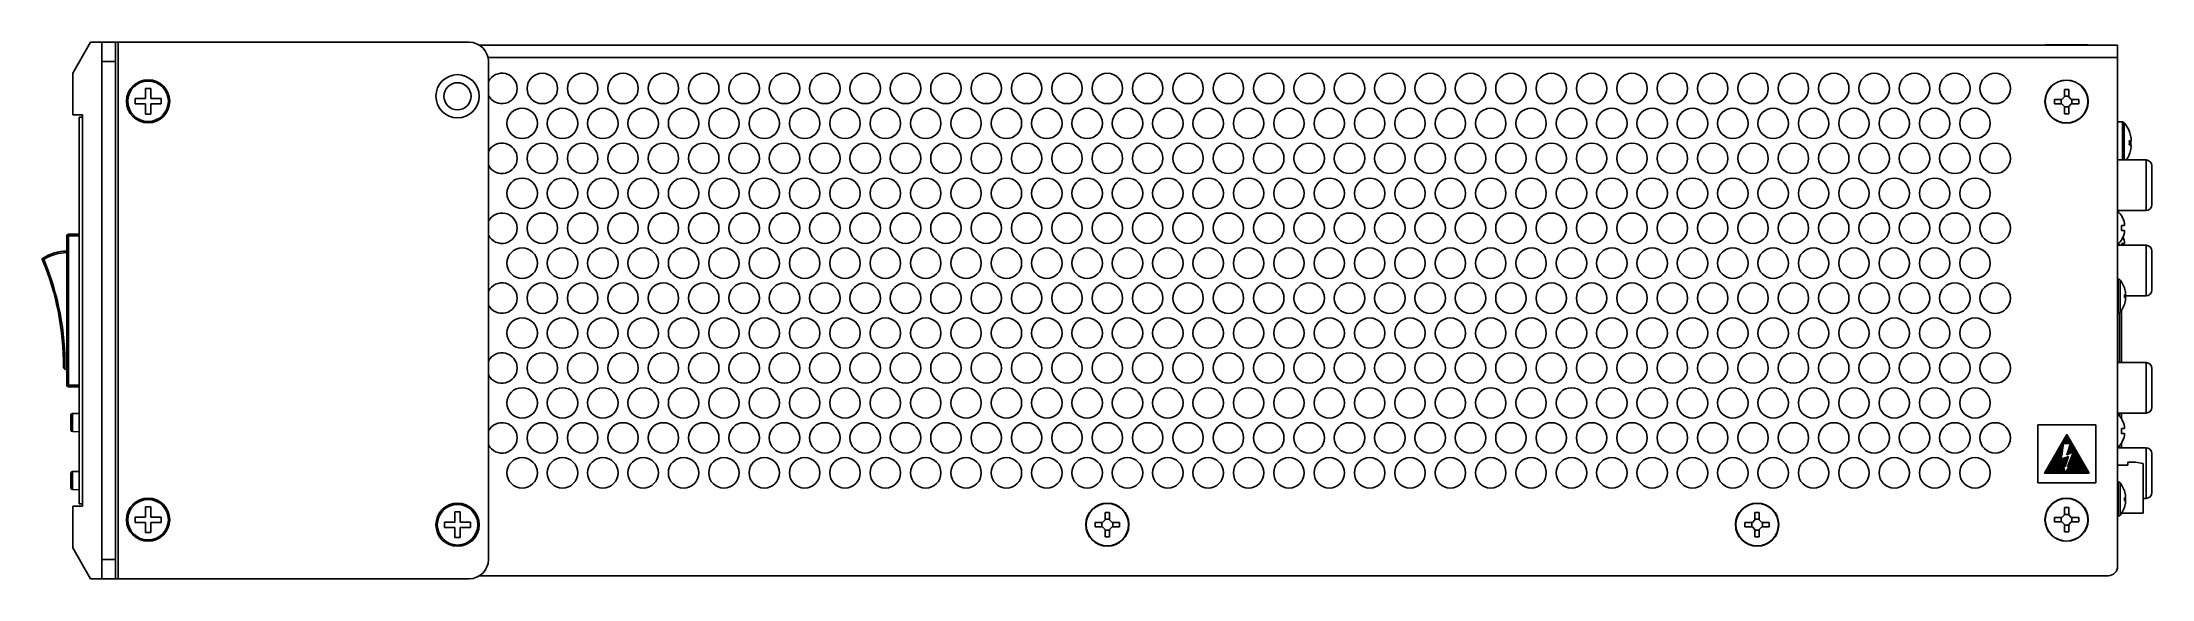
# Model space of a CAD drawing. Header units: inches. Extents: x -3.6 to 47.6, y 1.8 to 32.
# Drawn here: x 34 to 47.63, y 10.96 to 14.43 of the extents above; entities that cross this region are included whole.
import ezdxf

# ---------------------------------------------------------------- set-up
doc = ezdxf.new("R2010")
doc.units = ezdxf.units.IN
doc.header["$LTSCALE"] = 2.42
doc.header["$MEASUREMENT"] = 0
doc.layers.get('0').update_dxf_attribs({"linetype": 'CONTINUOUS'})

msp = doc.modelspace()

# ---------------------------------------------------------------- linework, layer by layer
at = {"color": 7, "linetype": 'Continuous'}
for p, q in [((34.1944, 14.2318), (34.3099, 14.4318)), ((34.3099, 14.4318), (34.3819, 14.4318)), ((34.3819, 10.963), (34.3819, 14.4315)), ((34.3819, 14.4315), (36.7569, 14.4315)), ((34.4716, 14.4315), (34.4716, 10.963)), ((34.4876, 14.4315), (34.4876, 10.963)), ((36.8242, 14.4118), (47.4119, 14.4118)), ((36.8793, 14.3318), (47.4119, 14.3318)), ((47.2195, 14.4148), (46.9443, 14.4148)), ((47.4119, 11.0428), (47.4119, 14.4118)), ((34.1944, 13.9628), (34.1944, 14.2318)), ((34.4716, 14.3065), (34.3819, 14.3065)), ((36.8819, 14.3065), (36.8819, 11.088)), ((34.5984, 14.0668), (34.5984, 14.0328)), ((34.6649, 14.0668), (34.5984, 14.0668)), ((34.6649, 14.1333), (34.6649, 14.0668)), ((34.6989, 14.1333), (34.6649, 14.1333)), ((34.6989, 14.0668), (34.6989, 14.1333)), ((34.7654, 14.0668), (34.6989, 14.0668)), ((34.7654, 14.0328), (34.7654, 14.0668)), ((47.0033, 14.0618), (47.0512, 14.0618)), ((47.0033, 14.0618), (47.0033, 14.0338)), ((47.0471, 14.0618), (47.0471, 14.0338)), ((47.0512, 14.0618), (47.0679, 14.0785)), ((47.0959, 14.1264), (47.0679, 14.1264)), ((47.0679, 14.1264), (47.0679, 14.0785)), ((47.0959, 14.0825), (47.0679, 14.0825)), ((47.0959, 14.1264), (47.0959, 14.0785)), ((47.0959, 14.0785), (47.1127, 14.0618)), ((47.1127, 14.0618), (47.1606, 14.0618)), ((47.1167, 14.0618), (47.1167, 14.0338)), ((47.1606, 14.0618), (47.1606, 14.0338)), ((34.2569, 13.9628), (34.1944, 13.9628)), ((34.2359, 11.4468), (34.2359, 13.9478)), ((34.2359, 13.9478), (34.2569, 13.9478)), ((34.2569, 11.4318), (34.2569, 13.9628)), ((34.5984, 14.0328), (34.6649, 14.0328)), ((34.6649, 14.0328), (34.6649, 13.9663)), ((34.6649, 13.9663), (34.6989, 13.9663)), ((34.6989, 13.9663), (34.6989, 14.0328)), ((34.6989, 14.0328), (34.7654, 14.0328)), ((47.0033, 14.0338), (47.0512, 14.0338)), ((47.0679, 14.017), (47.0512, 14.0338)), ((47.0679, 14.017), (47.0679, 13.9691)), ((47.0959, 14.013), (47.0679, 14.013)), ((47.0959, 13.9691), (47.0679, 13.9691)), ((47.1127, 14.0338), (47.0959, 14.017)), ((47.0959, 14.017), (47.0959, 13.9691)), ((47.1127, 14.0338), (47.1606, 14.0338)), ((47.4425, 13.9163), (47.4119, 13.9163)), ((47.4425, 13.6702), (47.4425, 13.9163)), ((47.4549, 13.6702), (47.4549, 13.9104)), ((47.4873, 13.8534), (47.4877, 13.8535)), ((47.4873, 13.7933), (47.4969, 13.7933)), ((47.4985, 13.8096), (47.4971, 13.8191)), ((47.4979, 13.7939), (47.4979, 13.7666)), ((47.4119, 13.6702), (47.5955, 13.6702)), ((47.4873, 13.7673), (47.4969, 13.7673)), ((47.4877, 13.707), (47.4873, 13.7072)), ((47.5955, 13.6702), (47.5955, 13.3435)), ((47.6329, 13.3809), (47.6329, 13.6328)), ((47.5955, 13.3435), (47.4119, 13.3435)), ((47.4369, 13.2472), (47.4559, 13.2472)), ((47.4388, 13.304), (47.4405, 13.304)), ((34.1569, 12.2148), (34.1569, 13.1798)), ((34.1569, 13.1798), (34.2359, 13.1798)), ((34.1669, 12.2048), (34.1669, 13.1898)), ((34.1669, 13.1898), (34.2359, 13.1898)), ((47.5955, 13.119), (47.4119, 13.119)), ((47.4198, 13.119), (47.4198, 13.132)), ((47.4559, 13.2153), (47.4369, 13.2153)), ((47.4383, 13.1302), (47.4554, 13.1302)), ((47.4405, 13.1585), (47.4388, 13.1585)), ((47.5955, 13.119), (47.5955, 12.7923)), ((33.9991, 13.0229), (33.9979, 13.0258)), ((34.0083, 13.0268), (33.9991, 13.0229)), ((34.0083, 13.0268), (34.0028, 13.0352)), ((47.6329, 12.8297), (47.6329, 13.0816)), ((47.415, 12.6793), (47.415, 12.9003)), ((47.4274, 12.6851), (47.4274, 12.8944)), ((47.4556, 12.843), (47.4558, 12.8431)), ((47.4242, 12.6822), (47.4242, 12.3607)), ((47.436, 12.3607), (47.436, 12.6967)), ((47.4556, 12.7983), (47.4607, 12.7983)), ((47.4556, 12.7813), (47.4607, 12.7813)), ((47.4558, 12.7364), (47.4556, 12.7365)), ((47.4558, 12.7923), (47.5955, 12.7923)), ((47.4619, 12.7991), (47.4619, 12.7805)), ((47.4119, 12.3607), (47.5955, 12.3607)), ((47.5955, 12.3607), (47.5955, 12.034)), ((47.6329, 12.0714), (47.6329, 12.3233)), ((34.1569, 12.2148), (34.2359, 12.2148)), ((34.1669, 12.2048), (34.2359, 12.2048)), ((34.1821, 11.9259), (34.1821, 12.0196)), ((34.1937, 12.0315), (34.2359, 12.0322)), ((34.1937, 11.9141), (34.1937, 12.0315)), ((47.5955, 12.034), (47.4119, 12.034)), ((47.4242, 12.034), (47.4242, 12.0133)), ((47.436, 11.9984), (47.436, 12.034)), ((34.1937, 11.9141), (34.2359, 11.9133)), ((47.2719, 11.9578), (46.8969, 11.9578)), ((46.8969, 11.9578), (46.8969, 11.5828)), ((47.0844, 11.8953), (46.9401, 11.6453)), ((47.103, 11.8631), (47.0659, 11.8631)), ((47.0666, 11.8644), (47.0666, 11.8384)), ((47.1016, 11.8654), (47.0672, 11.8654)), ((47.1003, 11.8678), (47.0686, 11.8678)), ((47.069, 11.8685), (47.069, 11.8384)), ((47.0989, 11.8701), (47.0699, 11.8701)), ((47.0713, 11.8726), (47.0713, 11.8384)), ((47.0976, 11.8725), (47.0713, 11.8725)), ((47.0962, 11.8748), (47.0726, 11.8748)), ((47.0737, 11.8766), (47.0737, 11.8384)), ((47.0949, 11.8772), (47.074, 11.8772)), ((47.0935, 11.8795), (47.0753, 11.8795)), ((47.076, 11.8807), (47.076, 11.8384)), ((47.0922, 11.8818), (47.0767, 11.8818)), ((47.0908, 11.8842), (47.078, 11.8842)), ((47.0784, 11.8847), (47.0783, 11.8384)), ((47.0895, 11.8865), (47.0794, 11.8865)), ((47.0881, 11.8889), (47.0807, 11.8889)), ((47.0807, 11.8888), (47.0807, 11.8384)), ((47.0868, 11.8912), (47.0821, 11.8912)), ((47.083, 11.8929), (47.083, 11.8384)), ((47.0854, 11.8936), (47.0834, 11.8936)), ((47.2288, 11.6453), (47.0844, 11.8953)), ((47.0854, 11.8936), (47.0854, 11.8384)), ((47.0877, 11.8895), (47.0877, 11.8384)), ((47.0901, 11.8855), (47.09, 11.8384)), ((47.0924, 11.8814), (47.0924, 11.8384)), ((47.0947, 11.8774), (47.0947, 11.8384)), ((47.0971, 11.8733), (47.0971, 11.8384)), ((47.0994, 11.8693), (47.0994, 11.8384)), ((47.1018, 11.8652), (47.1018, 11.8384)), ((47.2719, 11.5828), (47.2719, 11.9578)), ((47.4369, 11.9347), (47.4559, 11.9347)), ((47.4559, 11.9028), (47.4369, 11.9028)), ((47.4388, 11.9915), (47.4405, 11.9915)), ((47.0851, 11.7272), (46.9874, 11.7272)), ((47.0859, 11.7296), (46.9888, 11.7296)), ((46.9893, 11.7305), (46.9893, 11.6453)), ((47.0867, 11.7319), (46.9901, 11.7319)), ((47.0875, 11.7343), (46.9915, 11.7343)), ((46.9916, 11.7346), (46.9916, 11.6453)), ((47.0478, 11.7366), (46.9928, 11.7366)), ((46.994, 11.7386), (46.994, 11.6604)), ((47.0482, 11.739), (46.9942, 11.739)), ((47.0485, 11.7413), (46.9955, 11.7413)), ((46.9963, 11.7427), (46.9963, 11.6611)), ((47.0488, 11.7436), (46.9969, 11.7436)), ((47.0492, 11.746), (46.9982, 11.746)), ((46.9987, 11.7467), (46.9986, 11.6618)), ((47.0495, 11.7483), (46.9996, 11.7483)), ((47.0498, 11.7507), (47.0009, 11.7507)), ((47.001, 11.7508), (47.001, 11.6624)), ((47.0502, 11.753), (47.0023, 11.753)), ((47.0034, 11.7548), (47.0033, 11.6631)), ((47.0505, 11.7553), (47.0036, 11.7553)), ((47.0508, 11.7577), (47.005, 11.7577)), ((47.0057, 11.7589), (47.0057, 11.6453)), ((47.0512, 11.76), (47.0064, 11.76)), ((47.0515, 11.7624), (47.0077, 11.7624)), ((47.008, 11.763), (47.008, 11.6453)), ((47.0519, 11.7647), (47.0091, 11.7647)), ((47.0522, 11.7671), (47.0104, 11.7671)), ((47.0104, 11.767), (47.0104, 11.6453)), ((47.0525, 11.7694), (47.0118, 11.7694)), ((47.0127, 11.7711), (47.0127, 11.6657)), ((47.0529, 11.7717), (47.0131, 11.7717)), ((47.0532, 11.7741), (47.0145, 11.7741)), ((47.0151, 11.7751), (47.015, 11.6453)), ((47.0535, 11.7764), (47.0158, 11.7764)), ((47.0539, 11.7788), (47.0172, 11.7788)), ((47.0174, 11.7792), (47.0174, 11.6453)), ((47.0542, 11.7811), (47.0185, 11.7811)), ((47.0198, 11.7833), (47.0197, 11.6677)), ((47.0545, 11.7835), (47.0199, 11.7835)), ((47.0549, 11.7858), (47.0212, 11.7858)), ((47.0221, 11.7873), (47.0221, 11.6684)), ((47.0552, 11.7881), (47.0226, 11.7881)), ((47.0555, 11.7905), (47.0239, 11.7905)), ((47.0244, 11.7914), (47.0244, 11.6453)), ((47.0559, 11.7928), (47.0253, 11.7928)), ((47.0562, 11.7952), (47.0266, 11.7952)), ((47.0268, 11.7954), (47.0268, 11.6697)), ((47.0565, 11.7975), (47.028, 11.7975)), ((47.0291, 11.7995), (47.0291, 11.6453)), ((47.0569, 11.7999), (47.0293, 11.7999)), ((47.0572, 11.8022), (47.0307, 11.8022)), ((47.0315, 11.8036), (47.0314, 11.6453)), ((47.0575, 11.8045), (47.032, 11.8045)), ((47.0579, 11.8069), (47.0334, 11.8069)), ((47.0338, 11.8076), (47.0338, 11.6453)), ((47.0582, 11.8092), (47.0347, 11.8092)), ((47.0362, 11.8117), (47.0361, 11.6453)), ((47.0585, 11.8116), (47.0361, 11.8116)), ((47.0589, 11.8139), (47.0375, 11.8139)), ((47.0385, 11.8157), (47.0385, 11.6453)), ((47.0592, 11.8163), (47.0388, 11.8163)), ((47.0595, 11.8186), (47.0402, 11.8186)), ((47.0409, 11.8198), (47.0408, 11.6453)), ((47.0599, 11.8209), (47.0415, 11.8209)), ((47.0602, 11.8233), (47.0429, 11.8233)), ((47.0432, 11.8239), (47.0432, 11.6743)), ((47.0606, 11.8256), (47.0442, 11.8256)), ((47.0455, 11.8279), (47.0455, 11.675)), ((47.0609, 11.828), (47.0456, 11.828)), ((47.0612, 11.8303), (47.0469, 11.8303)), ((47.0624, 11.8384), (47.0477, 11.7356)), ((47.0477, 11.7356), (47.0939, 11.7532)), ((47.0479, 11.7356), (47.0478, 11.6453)), ((47.0479, 11.832), (47.0479, 11.7368)), ((47.0616, 11.8326), (47.0483, 11.8326)), ((47.0619, 11.835), (47.0496, 11.835)), ((47.0502, 11.836), (47.0502, 11.7532)), ((47.0502, 11.7365), (47.0502, 11.6763)), ((47.0883, 11.7366), (47.0505, 11.7366)), ((47.0622, 11.8373), (47.051, 11.8373)), ((47.1165, 11.8397), (47.0523, 11.8397)), ((47.0525, 11.7374), (47.0525, 11.6769)), ((47.0526, 11.8401), (47.0526, 11.7696)), ((47.1151, 11.842), (47.0537, 11.842)), ((47.0549, 11.8442), (47.0549, 11.7861)), ((47.0549, 11.7383), (47.0549, 11.6776)), ((47.1138, 11.8444), (47.055, 11.8444)), ((47.1124, 11.8467), (47.0564, 11.8467)), ((47.0891, 11.739), (47.0566, 11.739)), ((47.0573, 11.8482), (47.0572, 11.8025)), ((47.0572, 11.7392), (47.0572, 11.6783)), ((47.1111, 11.849), (47.0577, 11.849)), ((47.1097, 11.8514), (47.0591, 11.8514)), ((47.0596, 11.8523), (47.0596, 11.8189)), ((47.0596, 11.7401), (47.0596, 11.6789)), ((47.1084, 11.8537), (47.0604, 11.8537)), ((47.107, 11.8561), (47.0618, 11.8561)), ((47.0619, 11.8563), (47.0619, 11.8353)), ((47.0619, 11.741), (47.0619, 11.701)), ((47.1075, 11.8384), (47.0624, 11.8384)), ((47.0899, 11.7413), (47.0627, 11.7413)), ((47.1057, 11.8584), (47.0631, 11.8584)), ((47.0643, 11.7419), (47.0642, 11.6983)), ((47.0643, 11.8604), (47.0643, 11.8384)), ((47.1043, 11.8608), (47.0645, 11.8608)), ((47.0666, 11.7428), (47.0666, 11.6956)), ((47.0689, 11.7437), (47.0689, 11.6929)), ((47.0907, 11.7436), (47.0689, 11.7436)), ((47.0713, 11.7446), (47.0713, 11.6902)), ((47.0939, 11.7532), (47.0721, 11.6892)), ((47.0736, 11.7454), (47.0736, 11.6936)), ((47.0915, 11.746), (47.075, 11.746)), ((47.076, 11.7463), (47.076, 11.7005)), ((47.0783, 11.7472), (47.0783, 11.7074)), ((47.0807, 11.7481), (47.0806, 11.7142)), ((47.0923, 11.7483), (47.0812, 11.7483)), ((47.0828, 11.7649), (47.1075, 11.8384)), ((47.1264, 11.7828), (47.0828, 11.7649)), ((47.083, 11.7654), (47.083, 11.765)), ((47.083, 11.749), (47.083, 11.7211)), ((47.0881, 11.7671), (47.0836, 11.7671)), ((47.0938, 11.7694), (47.0844, 11.7694)), ((47.0995, 11.7717), (47.0851, 11.7717)), ((47.0853, 11.7724), (47.0853, 11.7659)), ((47.0853, 11.7499), (47.0853, 11.728)), ((47.1052, 11.7741), (47.0859, 11.7741)), ((47.111, 11.7764), (47.0867, 11.7764)), ((47.0931, 11.7507), (47.0873, 11.7507)), ((47.1167, 11.7788), (47.0875, 11.7788)), ((47.0877, 11.7793), (47.0877, 11.7669)), ((47.0877, 11.7508), (47.0877, 11.7348)), ((47.1224, 11.7811), (47.0883, 11.7811)), ((47.0887, 11.6871), (47.1264, 11.7828)), ((47.149, 11.7835), (47.0891, 11.7835)), ((47.1476, 11.7858), (47.0899, 11.7858)), ((47.09, 11.7863), (47.09, 11.7679)), ((47.09, 11.7517), (47.09, 11.7417)), ((47.1463, 11.7881), (47.0906, 11.7881)), ((47.1449, 11.7905), (47.0914, 11.7905)), ((47.1436, 11.7928), (47.0922, 11.7928)), ((47.0924, 11.7933), (47.0924, 11.7688)), ((47.0924, 11.7526), (47.0924, 11.7486)), ((47.1422, 11.7952), (47.093, 11.7952)), ((47.0939, 11.753), (47.0935, 11.753)), ((47.1409, 11.7975), (47.0938, 11.7975)), ((47.1395, 11.7999), (47.0946, 11.7999)), ((47.0947, 11.8003), (47.0947, 11.7698)), ((47.1381, 11.8022), (47.0954, 11.8022)), ((47.1368, 11.8045), (47.0962, 11.8045)), ((47.1354, 11.8069), (47.0969, 11.8069)), ((47.0971, 11.8073), (47.0971, 11.7707)), ((47.1341, 11.8092), (47.0977, 11.8092)), ((47.1327, 11.8116), (47.0985, 11.8116)), ((47.1314, 11.8139), (47.0993, 11.8139)), ((47.0994, 11.8142), (47.0994, 11.7717)), ((47.13, 11.8163), (47.1001, 11.8163)), ((47.1287, 11.8186), (47.1009, 11.8186)), ((47.1018, 11.8212), (47.1017, 11.7727)), ((47.1273, 11.8209), (47.1017, 11.8209)), ((47.126, 11.8233), (47.1025, 11.8233)), ((47.1246, 11.8256), (47.1032, 11.8256)), ((47.1233, 11.828), (47.104, 11.828)), ((47.1041, 11.8611), (47.1041, 11.8384)), ((47.1041, 11.8282), (47.1041, 11.7736)), ((47.1814, 11.7272), (47.1045, 11.7272)), ((47.1219, 11.8303), (47.1048, 11.8303)), ((47.1801, 11.7296), (47.1055, 11.7296)), ((47.1206, 11.8326), (47.1056, 11.8326)), ((47.1065, 11.8571), (47.1064, 11.8384)), ((47.1064, 11.8352), (47.1064, 11.7746)), ((47.1192, 11.835), (47.1064, 11.835)), ((47.1064, 11.732), (47.1064, 11.6453)), ((47.1787, 11.7319), (47.1064, 11.7319)), ((47.1179, 11.8373), (47.1072, 11.8373)), ((47.1774, 11.7343), (47.1073, 11.7343)), ((47.176, 11.7366), (47.1082, 11.7366)), ((47.1088, 11.738), (47.1087, 11.6453)), ((47.1088, 11.853), (47.1088, 11.7755)), ((47.1747, 11.739), (47.1091, 11.739)), ((47.1733, 11.7413), (47.1101, 11.7413)), ((47.172, 11.7436), (47.111, 11.7436)), ((47.1111, 11.849), (47.1111, 11.7765)), ((47.1111, 11.7439), (47.1111, 11.6453)), ((47.1706, 11.746), (47.1119, 11.746)), ((47.1692, 11.7483), (47.1128, 11.7483)), ((47.1134, 11.7499), (47.1134, 11.6453)), ((47.1135, 11.8449), (47.1135, 11.7775)), ((47.1679, 11.7507), (47.1138, 11.7507)), ((47.1665, 11.753), (47.1147, 11.753)), ((47.1652, 11.7553), (47.1156, 11.7553)), ((47.1158, 11.8409), (47.1158, 11.7784)), ((47.1158, 11.7558), (47.1158, 11.6453)), ((47.1638, 11.7577), (47.1165, 11.7577)), ((47.1625, 11.76), (47.1175, 11.76)), ((47.1182, 11.8368), (47.1181, 11.7794)), ((47.1181, 11.7618), (47.1181, 11.6453)), ((47.1611, 11.7624), (47.1184, 11.7624)), ((47.1598, 11.7647), (47.1193, 11.7647)), ((47.1584, 11.7671), (47.1202, 11.7671)), ((47.1205, 11.7677), (47.1204, 11.6453)), ((47.1205, 11.8328), (47.1205, 11.7803)), ((47.1571, 11.7694), (47.1211, 11.7694)), ((47.1557, 11.7717), (47.1221, 11.7717)), ((47.1228, 11.8287), (47.1228, 11.7813)), ((47.1228, 11.7737), (47.1228, 11.6453)), ((47.1544, 11.7741), (47.123, 11.7741)), ((47.153, 11.7764), (47.1239, 11.7764)), ((47.1517, 11.7788), (47.1248, 11.7788)), ((47.1252, 11.7796), (47.1251, 11.6453)), ((47.1252, 11.8246), (47.1252, 11.7822)), ((47.1503, 11.7811), (47.1258, 11.7811)), ((47.1275, 11.8206), (47.1275, 11.6453)), ((47.1299, 11.8165), (47.1298, 11.6453)), ((47.1322, 11.8125), (47.1322, 11.6453)), ((47.1345, 11.8084), (47.1345, 11.6453)), ((47.1369, 11.8044), (47.1368, 11.6453)), ((47.1392, 11.8003), (47.1392, 11.6453)), ((47.1416, 11.7963), (47.1415, 11.6453)), ((47.1439, 11.7922), (47.1439, 11.6453)), ((47.1463, 11.7882), (47.1462, 11.6453)), ((47.1486, 11.7841), (47.1486, 11.6453)), ((47.1509, 11.78), (47.1509, 11.6453)), ((47.1533, 11.776), (47.1532, 11.6453)), ((47.1556, 11.7719), (47.1556, 11.6453)), ((47.158, 11.7679), (47.1579, 11.6453)), ((47.1603, 11.7638), (47.1603, 11.6453)), ((47.1626, 11.7598), (47.1626, 11.6453)), ((47.165, 11.7557), (47.1649, 11.6453)), ((47.1673, 11.7517), (47.1673, 11.6453)), ((47.1697, 11.7476), (47.1696, 11.6453)), ((47.172, 11.7435), (47.172, 11.6453)), ((47.1743, 11.7395), (47.1743, 11.6453)), ((47.1767, 11.7354), (47.1767, 11.6453)), ((47.179, 11.7314), (47.179, 11.6453)), ((47.1814, 11.7273), (47.1813, 11.6453)), ((47.5955, 11.8095), (47.4119, 11.8095)), ((47.4242, 11.8242), (47.4242, 11.8095)), ((47.436, 11.8095), (47.436, 11.8392)), ((47.4405, 11.846), (47.4388, 11.846)), ((47.5955, 11.8095), (47.5955, 11.4828)), ((47.6329, 11.5202), (47.6329, 11.7721)), ((34.1821, 11.5509), (34.1821, 11.6446)), ((34.1937, 11.6565), (34.2359, 11.6572)), ((34.1937, 11.5391), (34.1937, 11.6565)), ((47.2288, 11.6453), (46.9401, 11.6453)), ((47.2274, 11.6476), (46.9414, 11.6476)), ((46.9424, 11.6493), (46.9424, 11.6453)), ((47.226, 11.6499), (46.9428, 11.6499)), ((47.0679, 11.6523), (46.9441, 11.6523)), ((46.9448, 11.6534), (46.9448, 11.6453)), ((47.0676, 11.6546), (46.9455, 11.6546)), ((47.0673, 11.657), (46.9468, 11.657)), ((46.9471, 11.6574), (46.9471, 11.6453)), ((47.067, 11.6593), (46.9482, 11.6593)), ((46.9495, 11.6615), (46.9494, 11.6453)), ((47.0666, 11.6617), (46.9496, 11.6617)), ((47.0663, 11.664), (46.9509, 11.664)), ((46.9518, 11.6655), (46.9518, 11.6453)), ((47.066, 11.6663), (46.9523, 11.6663)), ((47.0657, 11.6687), (46.9536, 11.6687)), ((46.9541, 11.6696), (46.9541, 11.6453)), ((47.0654, 11.671), (46.955, 11.671)), ((47.0651, 11.6734), (46.9563, 11.6734)), ((46.9565, 11.6737), (46.9565, 11.6453)), ((47.0648, 11.6757), (46.9577, 11.6757)), ((46.9588, 11.6777), (46.9588, 11.6453)), ((47.0645, 11.6781), (46.959, 11.6781)), ((47.0642, 11.6804), (46.9604, 11.6804)), ((46.9612, 11.6818), (46.9612, 11.6453)), ((47.0638, 11.6827), (46.9617, 11.6827)), ((47.0635, 11.6851), (46.9631, 11.6851)), ((46.9635, 11.6858), (46.9635, 11.6453)), ((47.0632, 11.6874), (46.9644, 11.6874)), ((46.9659, 11.6899), (46.9658, 11.6453)), ((47.0629, 11.6898), (46.9658, 11.6898)), ((47.0626, 11.6921), (46.9671, 11.6921)), ((46.9682, 11.694), (46.9682, 11.6453)), ((47.0623, 11.6944), (46.9685, 11.6944)), ((47.062, 11.6968), (46.9698, 11.6968)), ((46.9705, 11.698), (46.9705, 11.6453)), ((47.0617, 11.6991), (46.9712, 11.6991)), ((47.0614, 11.7015), (46.9725, 11.7015)), ((46.9729, 11.7021), (46.9729, 11.6453)), ((47.0771, 11.7038), (46.9739, 11.7038)), ((47.0779, 11.7062), (46.9752, 11.7062)), ((46.9752, 11.7061), (46.9752, 11.6453)), ((47.0787, 11.7085), (46.9766, 11.7085)), ((46.9776, 11.7102), (46.9776, 11.6558)), ((46.9776, 11.6558), (46.9776, 11.6453)), ((47.0795, 11.7108), (46.9779, 11.7108)), ((47.0803, 11.7132), (46.9793, 11.7132)), ((46.9799, 11.7143), (46.9799, 11.6565)), ((46.9799, 11.6565), (46.9799, 11.6453)), ((47.0811, 11.7155), (46.9807, 11.7155)), ((47.0819, 11.7179), (46.982, 11.7179)), ((46.9823, 11.7183), (46.9822, 11.6453)), ((47.0827, 11.7202), (46.9834, 11.7202)), ((46.9846, 11.7224), (46.9846, 11.6453)), ((47.0835, 11.7226), (46.9847, 11.7226)), ((47.0843, 11.7249), (46.9861, 11.7249)), ((46.987, 11.7264), (46.9869, 11.6453)), ((46.994, 11.6604), (46.994, 11.6453)), ((46.9963, 11.6611), (46.9963, 11.6453)), ((46.9986, 11.6618), (46.9986, 11.6453)), ((47.001, 11.6624), (47.001, 11.6453)), ((47.0033, 11.6631), (47.0033, 11.6453)), ((47.0127, 11.6657), (47.0127, 11.6453)), ((47.0197, 11.6677), (47.0197, 11.6453)), ((47.0221, 11.6684), (47.0221, 11.6453)), ((47.0268, 11.6697), (47.0267, 11.6453)), ((47.0432, 11.6743), (47.0431, 11.6453)), ((47.0455, 11.675), (47.0455, 11.6453)), ((47.0502, 11.6763), (47.0502, 11.6453)), ((47.0525, 11.6769), (47.0525, 11.6453)), ((47.0549, 11.6776), (47.0549, 11.6453)), ((47.0572, 11.6783), (47.0572, 11.6453)), ((47.0596, 11.6789), (47.0595, 11.6453)), ((47.0721, 11.6892), (47.0613, 11.7017)), ((47.0613, 11.7017), (47.068, 11.6511)), ((47.0763, 11.7015), (47.0615, 11.7015)), ((47.0619, 11.6974), (47.0619, 11.6453)), ((47.0755, 11.6991), (47.0635, 11.6991)), ((47.0642, 11.6798), (47.0642, 11.6453)), ((47.0747, 11.6968), (47.0656, 11.6968)), ((47.0666, 11.6622), (47.0666, 11.6453)), ((47.0739, 11.6944), (47.0676, 11.6944)), ((47.068, 11.6511), (47.1031, 11.6896)), ((47.0689, 11.6521), (47.0689, 11.6453)), ((47.2247, 11.6523), (47.0691, 11.6523)), ((47.0731, 11.6921), (47.0696, 11.6921)), ((47.2233, 11.6546), (47.0712, 11.6546)), ((47.0713, 11.6547), (47.0713, 11.6453)), ((47.0723, 11.6898), (47.0716, 11.6898)), ((47.222, 11.657), (47.0734, 11.657)), ((47.0736, 11.6572), (47.0736, 11.6453)), ((47.2206, 11.6593), (47.0755, 11.6593)), ((47.0759, 11.6598), (47.0759, 11.6453)), ((47.2193, 11.6617), (47.0776, 11.6617)), ((47.0783, 11.6624), (47.0783, 11.6453)), ((47.2179, 11.664), (47.0798, 11.664)), ((47.0806, 11.6649), (47.0806, 11.6453)), ((47.2166, 11.6663), (47.0819, 11.6663)), ((47.083, 11.6675), (47.083, 11.6453)), ((47.2152, 11.6687), (47.084, 11.6687)), ((47.0853, 11.6701), (47.0853, 11.6453)), ((47.2139, 11.671), (47.0862, 11.671)), ((47.0877, 11.6727), (47.0877, 11.6453)), ((47.2125, 11.6734), (47.0883, 11.6734)), ((47.1031, 11.6896), (47.0887, 11.6871)), ((47.0903, 11.6874), (47.0888, 11.6874)), ((47.2031, 11.6898), (47.0898, 11.6898)), ((47.09, 11.6904), (47.09, 11.6874)), ((47.09, 11.6752), (47.09, 11.6453)), ((47.2112, 11.6757), (47.0904, 11.6757)), ((47.2017, 11.6921), (47.0907, 11.6921)), ((47.2004, 11.6944), (47.0916, 11.6944)), ((47.0924, 11.6963), (47.0923, 11.6878)), ((47.0923, 11.6778), (47.0923, 11.6453)), ((47.199, 11.6968), (47.0925, 11.6968)), ((47.2098, 11.6781), (47.0926, 11.6781)), ((47.1976, 11.6991), (47.0935, 11.6991)), ((47.1963, 11.7015), (47.0944, 11.7015)), ((47.0947, 11.7023), (47.0947, 11.6882)), ((47.2085, 11.6804), (47.0947, 11.6804)), ((47.0947, 11.6804), (47.0947, 11.6453)), ((47.1949, 11.7038), (47.0953, 11.7038)), ((47.1936, 11.7062), (47.0962, 11.7062)), ((47.2071, 11.6827), (47.0968, 11.6827)), ((47.097, 11.7082), (47.097, 11.6886)), ((47.097, 11.6829), (47.097, 11.6453)), ((47.1922, 11.7085), (47.0971, 11.7085)), ((47.1909, 11.7108), (47.0981, 11.7108)), ((47.1895, 11.7132), (47.099, 11.7132)), ((47.2058, 11.6851), (47.099, 11.6851)), ((47.0994, 11.7142), (47.0994, 11.689)), ((47.0994, 11.6855), (47.0994, 11.6453)), ((47.1882, 11.7155), (47.0999, 11.7155)), ((47.1868, 11.7179), (47.1008, 11.7179)), ((47.2044, 11.6874), (47.1011, 11.6874)), ((47.1017, 11.7201), (47.1017, 11.6894)), ((47.1017, 11.6881), (47.1017, 11.6453)), ((47.1855, 11.7202), (47.1018, 11.7202)), ((47.1841, 11.7226), (47.1027, 11.7226)), ((47.1828, 11.7249), (47.1036, 11.7249)), ((47.1041, 11.7261), (47.104, 11.6453)), ((47.1837, 11.7233), (47.1837, 11.6453)), ((47.1861, 11.7192), (47.186, 11.6453)), ((47.1884, 11.7152), (47.1884, 11.6453)), ((47.1907, 11.7111), (47.1907, 11.6453)), ((47.1931, 11.7071), (47.1931, 11.6453)), ((47.1954, 11.703), (47.1954, 11.6453)), ((47.1978, 11.6989), (47.1977, 11.6453)), ((47.2001, 11.6949), (47.2001, 11.6453)), ((47.2024, 11.6908), (47.2024, 11.6453)), ((47.2048, 11.6868), (47.2048, 11.6453)), ((47.2071, 11.6827), (47.2071, 11.6453)), ((47.2095, 11.6787), (47.2095, 11.6453)), ((47.2118, 11.6746), (47.2118, 11.6453)), ((47.2141, 11.6706), (47.2141, 11.6453)), ((47.2165, 11.6665), (47.2165, 11.6453)), ((47.2188, 11.6624), (47.2188, 11.6453)), ((47.2212, 11.6584), (47.2212, 11.6453)), ((47.2235, 11.6543), (47.2235, 11.6453)), ((47.2259, 11.6503), (47.2259, 11.6453)), ((47.2282, 11.6462), (47.2282, 11.6453)), ((47.4779, 11.6973), (47.4119, 11.6973)), ((47.5279, 11.7173), (47.4779, 11.7173)), ((47.4779, 11.7173), (47.4779, 11.6973)), ((47.5279, 11.7173), (47.5779, 11.7073)), ((47.5779, 11.3873), (47.5779, 11.7073)), ((34.1937, 11.5391), (34.2359, 11.5383)), ((46.8969, 11.5828), (47.2719, 11.5828)), ((47.415, 11.3673), (47.415, 11.5883)), ((47.4274, 11.3731), (47.4274, 11.5824)), ((47.4556, 11.531), (47.4558, 11.5311)), ((47.4556, 11.4863), (47.4607, 11.4863)), ((47.4556, 11.4693), (47.4607, 11.4693)), ((47.4619, 11.4871), (47.4619, 11.4685)), ((47.5779, 11.4828), (47.5955, 11.4828)), ((34.1944, 11.1628), (34.1944, 11.4318)), ((34.1944, 11.4318), (34.2569, 11.4318)), ((34.2359, 11.4468), (34.2569, 11.4468)), ((34.5984, 11.3618), (34.5984, 11.3278)), ((34.6649, 11.3618), (34.5984, 11.3618)), ((34.5984, 11.3278), (34.6649, 11.3278)), ((34.6649, 11.4283), (34.6649, 11.3618)), ((34.6989, 11.4283), (34.6649, 11.4283)), ((34.6649, 11.3278), (34.6649, 11.2613)), ((34.6989, 11.3618), (34.6989, 11.4283)), ((34.7654, 11.3618), (34.6989, 11.3618)), ((34.6989, 11.2613), (34.6989, 11.3278)), ((34.6989, 11.3278), (34.7654, 11.3278)), ((34.7654, 11.3278), (34.7654, 11.3618)), ((36.5984, 11.3293), (36.5984, 11.2953)), ((36.6649, 11.3293), (36.5984, 11.3293)), ((36.6649, 11.3958), (36.6649, 11.3293)), ((36.6989, 11.3958), (36.6649, 11.3958)), ((36.6989, 11.3293), (36.6989, 11.3958)), ((36.7654, 11.3293), (36.6989, 11.3293)), ((36.7654, 11.2953), (36.7654, 11.3293)), ((40.8033, 11.3268), (40.8512, 11.3268)), ((40.8033, 11.3268), (40.8033, 11.2988)), ((40.8471, 11.3268), (40.8471, 11.2988)), ((40.8512, 11.3268), (40.8679, 11.3435)), ((40.8959, 11.3914), (40.8679, 11.3914)), ((40.8679, 11.3914), (40.8679, 11.3435)), ((40.8959, 11.3475), (40.8679, 11.3475)), ((40.8959, 11.3914), (40.8959, 11.3435)), ((40.8959, 11.3435), (40.9127, 11.3268)), ((40.9127, 11.3268), (40.9606, 11.3268)), ((40.9167, 11.3268), (40.9167, 11.2988)), ((40.9606, 11.3268), (40.9606, 11.2988)), ((45.0033, 11.3268), (45.0512, 11.3268)), ((45.0033, 11.3268), (45.0033, 11.2988)), ((45.0471, 11.3268), (45.0471, 11.2988)), ((45.0512, 11.3268), (45.0679, 11.3435)), ((45.0959, 11.3914), (45.0679, 11.3914)), ((45.0679, 11.3914), (45.0679, 11.3435)), ((45.0959, 11.3475), (45.0679, 11.3475)), ((45.0959, 11.3914), (45.0959, 11.3435)), ((45.0959, 11.3435), (45.1127, 11.3268)), ((45.1127, 11.3268), (45.1606, 11.3268)), ((45.1167, 11.3268), (45.1167, 11.2988)), ((45.1606, 11.3268), (45.1606, 11.2988)), ((47.0033, 11.3588), (47.0512, 11.3588)), ((47.0033, 11.3588), (47.0033, 11.3308)), ((47.0033, 11.3308), (47.0512, 11.3308)), ((47.0471, 11.3588), (47.0471, 11.3308)), ((47.0512, 11.3588), (47.0679, 11.3755)), ((47.0679, 11.314), (47.0512, 11.3308)), ((47.0959, 11.4234), (47.0679, 11.4234)), ((47.0679, 11.4234), (47.0679, 11.3755)), ((47.0959, 11.3795), (47.0679, 11.3795)), ((47.0959, 11.4234), (47.0959, 11.3755)), ((47.0959, 11.3755), (47.1127, 11.3588)), ((47.1127, 11.3308), (47.0959, 11.314)), ((47.1127, 11.3588), (47.1606, 11.3588)), ((47.1127, 11.3308), (47.1606, 11.3308)), ((47.1167, 11.3588), (47.1167, 11.3308)), ((47.1606, 11.3588), (47.1606, 11.3308)), ((47.4377, 11.3873), (47.5779, 11.3873)), ((47.4558, 11.4244), (47.4556, 11.4245)), ((34.6649, 11.2613), (34.6989, 11.2613)), ((36.5984, 11.2953), (36.6649, 11.2953)), ((36.6649, 11.2953), (36.6649, 11.2288)), ((36.6649, 11.2288), (36.6989, 11.2288)), ((36.6989, 11.2288), (36.6989, 11.2953)), ((36.6989, 11.2953), (36.7654, 11.2953)), ((40.8033, 11.2988), (40.8512, 11.2988)), ((40.8679, 11.282), (40.8512, 11.2988)), ((40.8679, 11.282), (40.8679, 11.2341)), ((40.8959, 11.278), (40.8679, 11.278)), ((40.8959, 11.2341), (40.8679, 11.2341)), ((40.9127, 11.2988), (40.8959, 11.282)), ((40.8959, 11.282), (40.8959, 11.2341)), ((40.9127, 11.2988), (40.9606, 11.2988)), ((45.0033, 11.2988), (45.0512, 11.2988)), ((45.0679, 11.282), (45.0512, 11.2988)), ((45.0679, 11.282), (45.0679, 11.2341)), ((45.0959, 11.278), (45.0679, 11.278)), ((45.0959, 11.2341), (45.0679, 11.2341)), ((45.1127, 11.2988), (45.0959, 11.282)), ((45.0959, 11.282), (45.0959, 11.2341)), ((45.1127, 11.2988), (45.1606, 11.2988)), ((47.0679, 11.314), (47.0679, 11.2661)), ((47.0959, 11.31), (47.0679, 11.31)), ((47.0959, 11.2661), (47.0679, 11.2661)), ((47.0959, 11.314), (47.0959, 11.2661)), ((34.3099, 10.9628), (34.1944, 11.1628)), ((34.4716, 11.088), (34.3819, 11.088)), ((34.3819, 10.9628), (34.3099, 10.9628)), ((34.3819, 10.963), (36.7569, 10.963)), ((36.8242, 10.9828), (47.3519, 10.9828))]:
    msp.add_line(p, q, dxfattribs=at)
for centre, radius in [((34.6819, 14.0498), 0.1395), ((36.6819, 14.0823), 0.1395), ((37.23, 14.1328), 0.0984), ((37.4909, 14.1328), 0.0984), ((37.7517, 14.1328), 0.0984), ((38.0126, 14.1328), 0.0984), ((38.2734, 14.1328), 0.0984), ((38.5343, 14.1328), 0.0984), ((38.7951, 14.1328), 0.0984), ((39.056, 14.1328), 0.0984), ((39.3168, 14.1328), 0.0984), ((39.5777, 14.1328), 0.0984), ((39.8385, 14.1328), 0.0984), ((40.0994, 14.1328), 0.0984), ((40.3602, 14.1328), 0.0984), ((40.6211, 14.1328), 0.0984), ((40.8819, 14.1328), 0.0984), ((41.1428, 14.1328), 0.0984), ((41.4036, 14.1328), 0.0984), ((41.6645, 14.1328), 0.0984), ((41.9253, 14.1328), 0.0984), ((42.1862, 14.1328), 0.0984), ((42.447, 14.1328), 0.0984), ((42.7079, 14.1328), 0.0984), ((42.9687, 14.1328), 0.0984), ((43.2296, 14.1328), 0.0984), ((43.4904, 14.1328), 0.0984), ((43.7513, 14.1328), 0.0984), ((44.0121, 14.1328), 0.0984), ((44.273, 14.1328), 0.0984), ((44.5338, 14.1328), 0.0984), ((44.7947, 14.1328), 0.0984), ((45.0555, 14.1328), 0.0984), ((45.3164, 14.1328), 0.0984), ((45.5772, 14.1328), 0.0984), ((45.8381, 14.1328), 0.0984), ((46.0989, 14.1328), 0.0984), ((46.3598, 14.1328), 0.0984), ((46.6206, 14.1328), 0.0984), ((47.0819, 14.0478), 0.1395), ((47.0819, 14.0478), 0.1376), ((34.6819, 14.0498), 0.131), ((36.6819, 14.0823), 0.0875), ((37.0996, 13.9069), 0.0984), ((37.3604, 13.9069), 0.0984), ((37.6213, 13.9069), 0.0984), ((37.8821, 13.9069), 0.0984), ((38.143, 13.9069), 0.0984), ((38.4038, 13.9069), 0.0984), ((38.6647, 13.9069), 0.0984), ((38.9255, 13.9069), 0.0984), ((39.1864, 13.9069), 0.0984), ((39.4472, 13.9069), 0.0984), ((39.7081, 13.9069), 0.0984), ((39.9689, 13.9069), 0.0984), ((40.2298, 13.9069), 0.0984), ((40.4906, 13.9069), 0.0984), ((40.7515, 13.9069), 0.0984), ((41.0123, 13.9069), 0.0984), ((41.2732, 13.9069), 0.0984), ((41.534, 13.9069), 0.0984), ((41.7949, 13.9069), 0.0984), ((42.0557, 13.9069), 0.0984), ((42.3166, 13.9069), 0.0984), ((42.5774, 13.9069), 0.0984), ((42.8383, 13.9069), 0.0984), ((43.0991, 13.9069), 0.0984), ((43.36, 13.9069), 0.0984), ((43.6208, 13.9069), 0.0984), ((43.8817, 13.9069), 0.0984), ((44.1425, 13.9069), 0.0984), ((44.4034, 13.9069), 0.0984), ((44.6642, 13.9069), 0.0984), ((44.9251, 13.9069), 0.0984), ((45.1859, 13.9069), 0.0984), ((45.4468, 13.9069), 0.0984), ((45.7076, 13.9069), 0.0984), ((45.9685, 13.9069), 0.0984), ((46.2294, 13.9069), 0.0984), ((46.4902, 13.9069), 0.0984), ((37.23, 13.6809), 0.0984), ((37.4909, 13.6809), 0.0984), ((37.7517, 13.6809), 0.0984), ((38.0126, 13.6809), 0.0984), ((38.2734, 13.6809), 0.0984), ((38.5343, 13.6809), 0.0984), ((38.7951, 13.6809), 0.0984), ((39.056, 13.6809), 0.0984), ((39.3168, 13.6809), 0.0984), ((39.5777, 13.6809), 0.0984), ((39.8385, 13.6809), 0.0984), ((40.0994, 13.6809), 0.0984), ((40.3602, 13.6809), 0.0984), ((40.6211, 13.6809), 0.0984), ((40.8819, 13.6809), 0.0984), ((41.1428, 13.6809), 0.0984), ((41.4036, 13.6809), 0.0984), ((41.6645, 13.6809), 0.0984), ((41.9253, 13.6809), 0.0984), ((42.1862, 13.6809), 0.0984), ((42.447, 13.6809), 0.0984), ((42.7079, 13.6809), 0.0984), ((42.9687, 13.6809), 0.0984), ((43.2296, 13.6809), 0.0984), ((43.4904, 13.6809), 0.0984), ((43.7513, 13.6809), 0.0984), ((44.0121, 13.6809), 0.0984), ((44.273, 13.6809), 0.0984), ((44.5338, 13.6809), 0.0984), ((44.7947, 13.6809), 0.0984), ((45.0555, 13.6809), 0.0984), ((45.3164, 13.6809), 0.0984), ((45.5772, 13.6809), 0.0984), ((45.8381, 13.6809), 0.0984), ((46.0989, 13.6809), 0.0984), ((46.3598, 13.6809), 0.0984), ((46.6206, 13.6809), 0.0984), ((37.0996, 13.455), 0.0984), ((37.3604, 13.455), 0.0984), ((37.6213, 13.455), 0.0984), ((37.8821, 13.455), 0.0984), ((38.143, 13.455), 0.0984), ((38.4038, 13.455), 0.0984), ((38.6647, 13.455), 0.0984), ((38.9255, 13.455), 0.0984), ((39.1864, 13.455), 0.0984), ((39.4472, 13.455), 0.0984), ((39.7081, 13.455), 0.0984), ((39.9689, 13.455), 0.0984), ((40.2298, 13.455), 0.0984), ((40.4906, 13.455), 0.0984), ((40.7515, 13.455), 0.0984), ((41.0123, 13.455), 0.0984), ((41.2732, 13.455), 0.0984), ((41.534, 13.455), 0.0984), ((41.7949, 13.455), 0.0984), ((42.0557, 13.455), 0.0984), ((42.3166, 13.455), 0.0984), ((42.5774, 13.455), 0.0984), ((42.8383, 13.455), 0.0984), ((43.0991, 13.455), 0.0984), ((43.36, 13.455), 0.0984), ((43.6208, 13.455), 0.0984), ((43.8817, 13.455), 0.0984), ((44.1425, 13.455), 0.0984), ((44.4034, 13.455), 0.0984), ((44.6642, 13.455), 0.0984), ((44.9251, 13.455), 0.0984), ((45.1859, 13.455), 0.0984), ((45.4468, 13.455), 0.0984), ((45.7076, 13.455), 0.0984), ((45.9685, 13.455), 0.0984), ((46.2294, 13.455), 0.0984), ((46.4902, 13.455), 0.0984), ((37.23, 13.2291), 0.0984), ((37.4909, 13.2291), 0.0984), ((37.7517, 13.2291), 0.0984), ((38.0126, 13.2291), 0.0984), ((38.2734, 13.2291), 0.0984), ((38.5343, 13.2291), 0.0984), ((38.7951, 13.2291), 0.0984), ((39.056, 13.2291), 0.0984), ((39.3168, 13.2291), 0.0984), ((39.5777, 13.2291), 0.0984), ((39.8385, 13.2291), 0.0984), ((40.0994, 13.2291), 0.0984), ((40.3602, 13.2291), 0.0984), ((40.6211, 13.2291), 0.0984), ((40.8819, 13.2291), 0.0984), ((41.1428, 13.2291), 0.0984), ((41.4036, 13.2291), 0.0984), ((41.6645, 13.2291), 0.0984), ((41.9253, 13.2291), 0.0984), ((42.1862, 13.2291), 0.0984), ((42.447, 13.2291), 0.0984), ((42.7079, 13.2291), 0.0984), ((42.9687, 13.2291), 0.0984), ((43.2296, 13.2291), 0.0984), ((43.4904, 13.2291), 0.0984), ((43.7513, 13.2291), 0.0984), ((44.0121, 13.2291), 0.0984), ((44.273, 13.2291), 0.0984), ((44.5338, 13.2291), 0.0984), ((44.7947, 13.2291), 0.0984), ((45.0555, 13.2291), 0.0984), ((45.3164, 13.2291), 0.0984), ((45.5772, 13.2291), 0.0984), ((45.8381, 13.2291), 0.0984), ((46.0989, 13.2291), 0.0984), ((46.3598, 13.2291), 0.0984), ((46.6206, 13.2291), 0.0984), ((37.0996, 13.0032), 0.0984), ((37.3604, 13.0032), 0.0984), ((37.6213, 13.0032), 0.0984), ((37.8821, 13.0032), 0.0984), ((38.143, 13.0032), 0.0984), ((38.4038, 13.0032), 0.0984), ((38.6647, 13.0032), 0.0984), ((38.9255, 13.0032), 0.0984), ((39.1864, 13.0032), 0.0984), ((39.4472, 13.0032), 0.0984), ((39.7081, 13.0032), 0.0984), ((39.9689, 13.0032), 0.0984), ((40.2298, 13.0032), 0.0984), ((40.4906, 13.0032), 0.0984), ((40.7515, 13.0032), 0.0984), ((41.0123, 13.0032), 0.0984), ((41.2732, 13.0032), 0.0984), ((41.534, 13.0032), 0.0984), ((41.7949, 13.0032), 0.0984), ((42.0557, 13.0032), 0.0984), ((42.3166, 13.0032), 0.0984), ((42.5774, 13.0032), 0.0984), ((42.8383, 13.0032), 0.0984), ((43.0991, 13.0032), 0.0984), ((43.36, 13.0032), 0.0984), ((43.6208, 13.0032), 0.0984), ((43.8817, 13.0032), 0.0984), ((44.1425, 13.0032), 0.0984), ((44.4034, 13.0032), 0.0984), ((44.6642, 13.0032), 0.0984), ((44.9251, 13.0032), 0.0984), ((45.1859, 13.0032), 0.0984), ((45.4468, 13.0032), 0.0984), ((45.7076, 13.0032), 0.0984), ((45.9685, 13.0032), 0.0984), ((46.2294, 13.0032), 0.0984), ((46.4902, 13.0032), 0.0984), ((37.23, 12.7773), 0.0984), ((37.4909, 12.7773), 0.0984), ((37.7517, 12.7773), 0.0984), ((38.0126, 12.7773), 0.0984), ((38.2734, 12.7773), 0.0984), ((38.5343, 12.7773), 0.0984), ((38.7951, 12.7773), 0.0984), ((39.056, 12.7773), 0.0984), ((39.3168, 12.7773), 0.0984), ((39.5777, 12.7773), 0.0984), ((39.8385, 12.7773), 0.0984), ((40.0994, 12.7773), 0.0984), ((40.3602, 12.7773), 0.0984), ((40.6211, 12.7773), 0.0984), ((40.8819, 12.7773), 0.0984), ((41.1428, 12.7773), 0.0984), ((41.4036, 12.7773), 0.0984), ((41.6645, 12.7773), 0.0984), ((41.9253, 12.7773), 0.0984), ((42.1862, 12.7773), 0.0984), ((42.447, 12.7773), 0.0984), ((42.7079, 12.7773), 0.0984), ((42.9687, 12.7773), 0.0984), ((43.2296, 12.7773), 0.0984), ((43.4904, 12.7773), 0.0984), ((43.7513, 12.7773), 0.0984), ((44.0121, 12.7773), 0.0984), ((44.273, 12.7773), 0.0984), ((44.5338, 12.7773), 0.0984), ((44.7947, 12.7773), 0.0984), ((45.0555, 12.7773), 0.0984), ((45.3164, 12.7773), 0.0984), ((45.5772, 12.7773), 0.0984), ((45.8381, 12.7773), 0.0984), ((46.0989, 12.7773), 0.0984), ((46.3598, 12.7773), 0.0984), ((46.6206, 12.7773), 0.0984), ((37.0996, 12.5514), 0.0984), ((37.3604, 12.5514), 0.0984), ((37.6213, 12.5514), 0.0984), ((37.8821, 12.5514), 0.0984), ((38.143, 12.5514), 0.0984), ((38.4038, 12.5514), 0.0984), ((38.6647, 12.5514), 0.0984), ((38.9255, 12.5514), 0.0984), ((39.1864, 12.5514), 0.0984), ((39.4472, 12.5514), 0.0984), ((39.7081, 12.5514), 0.0984), ((39.9689, 12.5514), 0.0984), ((40.2298, 12.5514), 0.0984), ((40.4906, 12.5514), 0.0984), ((40.7515, 12.5514), 0.0984), ((41.0123, 12.5514), 0.0984), ((41.2732, 12.5514), 0.0984), ((41.534, 12.5514), 0.0984), ((41.7949, 12.5514), 0.0984), ((42.0557, 12.5514), 0.0984), ((42.3166, 12.5514), 0.0984), ((42.5774, 12.5514), 0.0984), ((42.8383, 12.5514), 0.0984), ((43.0991, 12.5514), 0.0984), ((43.36, 12.5514), 0.0984), ((43.6208, 12.5514), 0.0984), ((43.8817, 12.5514), 0.0984), ((44.1425, 12.5514), 0.0984), ((44.4034, 12.5514), 0.0984), ((44.6642, 12.5514), 0.0984), ((44.9251, 12.5514), 0.0984), ((45.1859, 12.5514), 0.0984), ((45.4468, 12.5514), 0.0984), ((45.7076, 12.5514), 0.0984), ((45.9685, 12.5514), 0.0984), ((46.2294, 12.5514), 0.0984), ((46.4902, 12.5514), 0.0984), ((37.23, 12.3255), 0.0984), ((37.4909, 12.3255), 0.0984), ((37.7517, 12.3255), 0.0984), ((38.0126, 12.3255), 0.0984), ((38.2734, 12.3255), 0.0984), ((38.5343, 12.3255), 0.0984), ((38.7951, 12.3255), 0.0984), ((39.056, 12.3255), 0.0984), ((39.3168, 12.3255), 0.0984), ((39.5777, 12.3255), 0.0984), ((39.8385, 12.3255), 0.0984), ((40.0994, 12.3255), 0.0984), ((40.3602, 12.3255), 0.0984), ((40.6211, 12.3255), 0.0984), ((40.8819, 12.3255), 0.0984), ((41.1428, 12.3255), 0.0984), ((41.4036, 12.3255), 0.0984), ((41.6645, 12.3255), 0.0984), ((41.9253, 12.3255), 0.0984), ((42.1862, 12.3255), 0.0984), ((42.447, 12.3255), 0.0984), ((42.7079, 12.3255), 0.0984), ((42.9687, 12.3255), 0.0984), ((43.2296, 12.3255), 0.0984), ((43.4904, 12.3255), 0.0984), ((43.7513, 12.3255), 0.0984), ((44.0121, 12.3255), 0.0984), ((44.273, 12.3255), 0.0984), ((44.5338, 12.3255), 0.0984), ((44.7947, 12.3255), 0.0984), ((45.0555, 12.3255), 0.0984), ((45.3164, 12.3255), 0.0984), ((45.5772, 12.3255), 0.0984), ((45.8381, 12.3255), 0.0984), ((46.0989, 12.3255), 0.0984), ((46.3598, 12.3255), 0.0984), ((46.6206, 12.3255), 0.0984), ((37.0996, 12.0996), 0.0984), ((37.3604, 12.0996), 0.0984), ((37.6213, 12.0996), 0.0984), ((37.8821, 12.0996), 0.0984), ((38.143, 12.0996), 0.0984), ((38.4038, 12.0996), 0.0984), ((38.6647, 12.0996), 0.0984), ((38.9255, 12.0996), 0.0984), ((39.1864, 12.0996), 0.0984), ((39.4472, 12.0996), 0.0984), ((39.7081, 12.0996), 0.0984), ((39.9689, 12.0996), 0.0984), ((40.2298, 12.0996), 0.0984), ((40.4906, 12.0996), 0.0984), ((40.7515, 12.0996), 0.0984), ((41.0123, 12.0996), 0.0984), ((41.2732, 12.0996), 0.0984), ((41.534, 12.0996), 0.0984), ((41.7949, 12.0996), 0.0984), ((42.0557, 12.0996), 0.0984), ((42.3166, 12.0996), 0.0984), ((42.5774, 12.0996), 0.0984), ((42.8383, 12.0996), 0.0984), ((43.0991, 12.0996), 0.0984), ((43.36, 12.0996), 0.0984), ((43.6208, 12.0996), 0.0984), ((43.8817, 12.0996), 0.0984), ((44.1425, 12.0996), 0.0984), ((44.4034, 12.0996), 0.0984), ((44.6642, 12.0996), 0.0984), ((44.9251, 12.0996), 0.0984), ((45.1859, 12.0996), 0.0984), ((45.4468, 12.0996), 0.0984), ((45.7076, 12.0996), 0.0984), ((45.9685, 12.0996), 0.0984), ((46.2294, 12.0996), 0.0984), ((46.4902, 12.0996), 0.0984), ((37.23, 11.8737), 0.0984), ((37.4909, 11.8737), 0.0984), ((37.7517, 11.8737), 0.0984), ((38.0126, 11.8737), 0.0984), ((38.2734, 11.8737), 0.0984), ((38.5343, 11.8737), 0.0984), ((38.7951, 11.8737), 0.0984), ((39.056, 11.8737), 0.0984), ((39.3168, 11.8737), 0.0984), ((39.5777, 11.8737), 0.0984), ((39.8385, 11.8737), 0.0984), ((40.0994, 11.8737), 0.0984), ((40.3602, 11.8737), 0.0984), ((40.6211, 11.8737), 0.0984), ((40.8819, 11.8737), 0.0984), ((41.1428, 11.8737), 0.0984), ((41.4036, 11.8737), 0.0984), ((41.6645, 11.8737), 0.0984), ((41.9253, 11.8737), 0.0984), ((42.1862, 11.8737), 0.0984), ((42.447, 11.8737), 0.0984), ((42.7079, 11.8737), 0.0984), ((42.9687, 11.8737), 0.0984), ((43.2296, 11.8737), 0.0984), ((43.4904, 11.8737), 0.0984), ((43.7513, 11.8737), 0.0984), ((44.0121, 11.8737), 0.0984), ((44.273, 11.8737), 0.0984), ((44.5338, 11.8737), 0.0984), ((44.7947, 11.8737), 0.0984), ((45.0555, 11.8737), 0.0984), ((45.3164, 11.8737), 0.0984), ((45.5772, 11.8737), 0.0984), ((45.8381, 11.8737), 0.0984), ((46.0989, 11.8737), 0.0984), ((46.3598, 11.8737), 0.0984), ((46.6206, 11.8737), 0.0984), ((37.0996, 11.6478), 0.0984), ((37.3604, 11.6478), 0.0984), ((37.6213, 11.6478), 0.0984), ((37.8821, 11.6478), 0.0984), ((38.143, 11.6478), 0.0984), ((38.4038, 11.6478), 0.0984), ((38.6647, 11.6478), 0.0984), ((38.9255, 11.6478), 0.0984), ((39.1864, 11.6478), 0.0984), ((39.4472, 11.6478), 0.0984), ((39.7081, 11.6478), 0.0984), ((39.9689, 11.6478), 0.0984), ((40.2298, 11.6478), 0.0984), ((40.4906, 11.6478), 0.0984), ((40.7515, 11.6478), 0.0984), ((41.0123, 11.6478), 0.0984), ((41.2732, 11.6478), 0.0984), ((41.534, 11.6478), 0.0984), ((41.7949, 11.6478), 0.0984), ((42.0557, 11.6478), 0.0984), ((42.3166, 11.6478), 0.0984), ((42.5774, 11.6478), 0.0984), ((42.8383, 11.6478), 0.0984), ((43.0991, 11.6478), 0.0984), ((43.36, 11.6478), 0.0984), ((43.6208, 11.6478), 0.0984), ((43.8817, 11.6478), 0.0984), ((44.1425, 11.6478), 0.0984), ((44.4034, 11.6478), 0.0984), ((44.6642, 11.6478), 0.0984), ((44.9251, 11.6478), 0.0984), ((45.1859, 11.6478), 0.0984), ((45.4468, 11.6478), 0.0984), ((45.7076, 11.6478), 0.0984), ((45.9685, 11.6478), 0.0984), ((46.2294, 11.6478), 0.0984), ((46.4902, 11.6478), 0.0984), ((34.6819, 11.3448), 0.1395), ((34.6819, 11.3448), 0.131), ((47.0819, 11.3448), 0.1395), ((47.0819, 11.3448), 0.1376), ((36.6819, 11.3123), 0.1395), ((36.6819, 11.3123), 0.131), ((40.8819, 11.3128), 0.1395), ((40.8819, 11.3128), 0.1376), ((45.0819, 11.3128), 0.1395), ((45.0819, 11.3128), 0.1376)]:
    msp.add_circle(centre, radius, dxfattribs=at)
for centre, radius, start, end in [((36.7569, 14.3065), 0.125, 0, 90), ((36.9692, 14.1328), 0.0984, 207.30283, 152.69717), ((47.4425, 13.9003), 0.016, 39.19757, 90), ((47.2953, 13.7803), 0.2059, 20.85383, 39.19757), ((36.9692, 13.6809), 0.0984, 207.30283, 152.69717), ((47.2953, 13.7803), 0.2055, 11.11431, 20.8425), ((47.259, 13.7803), 0.2287, 2.53314, 3.25662), ((47.2588, 13.7803), 0.2289, 357.46695, 2.53305), ((47.36, 13.793), 0.1395, 10.77891, 11.11432), ((47.4969, 13.7943), 0.000995, 269.97408, 278.94649), ((47.2953, 13.7803), 0.2059, 327.68869, 339.14617), ((47.259, 13.7802), 0.2287, 356.74338, 357.46686), ((47.2953, 13.7803), 0.2055, 339.1575, 348.88569), ((47.3648, 13.7667), 0.1346, 348.86188, 351.96741), ((47.3815, 13.7642), 0.1178, 351.99924, 353.50154), ((47.5955, 13.6328), 0.0374, 0, 90), ((47.5955, 13.3809), 0.0374, 270, 360), ((36.9692, 13.2291), 0.0984, 207.30283, 152.69717), ((47.3199, 13.2313), 0.1408, 31.15254, 49.19607), ((47.3199, 13.2313), 0.118, 352.24277, 7.75723), ((47.3199, 13.2313), 0.1394, 11.9844, 31.45177), ((47.4559, 13.2479), 0.000739, 269.96999, 277.00579), ((47.4011, 13.2485), 0.0564, 11.52097, 11.9845), ((34.1669, 13.1798), 0.01, 90, 180), ((47.3199, 13.2313), 0.1408, 310.80393, 328.84746), ((47.3063, 13.1143), 0.1329, 2.06539, 6.88334), ((47.3199, 13.2313), 0.1394, 328.54823, 348.0156), ((47.3063, 13.1143), 0.1522, 10.96165, 22.766), ((47.4554, 13.1308), 0.000616, 269.97107, 277.6601), ((47.3955, 13.1315), 0.0613, 10.53466, 10.96172), ((47.4559, 13.2146), 0.000739, 82.99274, 90.03005), ((47.4011, 13.214), 0.0564, 348.01551, 348.47905), ((47.5955, 13.0816), 0.0374, 0, 90), ((34.0036, 13.0282), 0.00624, 123.96483, 202.78893), ((32.3845, 12.3479), 1.75, 359.42463, 22.68774), ((34.1569, 12.8007), 0.2806, 90, 123.96483), ((34.1569, 12.8007), 0.2706, 90, 123.30674), ((32.3845, 12.3479), 1.76, 359.02655, 22.69024), ((36.9692, 12.7773), 0.0984, 207.30283, 152.69717), ((47.415, 12.8843), 0.016, 39.23068, 90), ((47.2993, 12.7898), 0.1654, 18.81653, 39.23068), ((47.2993, 12.7898), 0.1652, 12.26933, 18.8063), ((47.3371, 12.798), 0.1264, 11.92828, 12.26935), ((47.5955, 12.8297), 0.0374, 270, 360), ((47.415, 12.6953), 0.016, 270, 320.76932), ((47.2993, 12.7898), 0.1654, 320.76932, 341.18347), ((47.2727, 12.7898), 0.1832, 357.33997, 2.66003), ((47.2993, 12.7898), 0.1652, 341.1937, 347.73067), ((47.4607, 12.7995), 0.00122, 269.97848, 277.39636), ((47.4607, 12.78), 0.00121, 82.56553, 90.0596), ((47.3371, 12.7815), 0.1264, 347.73065, 348.07173), ((36.9692, 12.3255), 0.0984, 207.30283, 152.69717), ((34.1601, 12.3408), 0.0277, 202.04546, 263.43379), ((47.5955, 12.3233), 0.0374, 0, 90), ((34.1669, 12.2148), 0.01, 180, 270), ((34.1939, 12.0196), 0.0118, 91, 180), ((47.3199, 11.9188), 0.1408, 31.15254, 49.19607), ((47.5955, 12.0714), 0.0374, 270, 360), ((34.1939, 11.9259), 0.0118, 180, 269), ((36.9692, 11.8737), 0.0984, 207.30283, 152.69717), ((47.3199, 11.9188), 0.118, 352.24277, 7.75723), ((47.3199, 11.9188), 0.1394, 11.9844, 31.45177), ((47.3199, 11.9188), 0.1394, 328.54823, 348.0156), ((47.4559, 11.9354), 0.000739, 269.96999, 277.00579), ((47.4559, 11.9021), 0.000739, 82.99274, 90.03005), ((47.4011, 11.936), 0.0564, 11.52097, 11.9845), ((47.4011, 11.9015), 0.0564, 348.01551, 348.47905), ((47.3199, 11.9188), 0.1408, 310.80393, 328.84746), ((47.5955, 11.7721), 0.0374, 0, 90), ((34.1939, 11.6446), 0.0118, 91, 180), ((34.1939, 11.5509), 0.0118, 180, 269), ((47.415, 11.5723), 0.016, 39.23068, 90), ((47.2993, 11.4778), 0.1654, 18.81653, 39.23068), ((47.2993, 11.4778), 0.1652, 12.26933, 18.8063), ((47.2727, 11.4778), 0.1832, 357.33997, 2.66003), ((47.3371, 11.486), 0.1264, 11.92828, 12.26935), ((47.4607, 11.4875), 0.00122, 269.97848, 277.39636), ((47.4607, 11.468), 0.00121, 82.56553, 90.0596), ((47.5955, 11.5202), 0.0374, 270, 360), ((47.415, 11.3833), 0.016, 270, 320.76932), ((47.2993, 11.4778), 0.1654, 320.76932, 341.18347), ((47.2993, 11.4778), 0.1652, 341.1937, 347.73067), ((47.3371, 11.4695), 0.1264, 347.73065, 348.07173), ((36.7569, 11.088), 0.125, 270, 360), ((47.3519, 11.0428), 0.06, 270, 360)]:
    msp.add_arc(centre, radius, start, end, dxfattribs=at)
for points, knots in [([(47.4971, 13.7933), (47.4971, 13.7933), (47.4973, 13.7933), (47.4975, 13.7934), (47.4978, 13.7937), (47.4981, 13.7941), (47.4983, 13.7946), (47.4985, 13.7952), (47.4987, 13.796), (47.4988, 13.7969), (47.499, 13.7979), (47.499, 13.7991), (47.4991, 13.8008), (47.4991, 13.8032), (47.4989, 13.8063), (47.4987, 13.8085), (47.4985, 13.8096)], [0, 0, 0, 0, 0.0106631, 0.0216059, 0.0455494, 0.0739774, 0.1081105, 0.1485924, 0.1957207, 0.2495798, 0.3101098, 0.3771452, 0.4504392, 0.6144381, 0.7989068, 1, 1, 1, 1]), ([(47.4981, 13.7663), (47.4981, 13.7664), (47.4979, 13.7667), (47.4977, 13.767), (47.4974, 13.7671), (47.4973, 13.7672), (47.4971, 13.7672), (47.497, 13.7673), (47.4969, 13.7673)], [0, 0, 0, 0, 0.3066742, 0.563991, 0.6788767, 0.7877592, 0.8937056, 1, 1, 1, 1]), ([(47.4985, 13.7509), (47.4986, 13.7518), (47.4988, 13.7535), (47.499, 13.7561), (47.4991, 13.7584), (47.4991, 13.7605), (47.499, 13.7624), (47.4988, 13.7637), (47.4987, 13.7647), (47.4985, 13.7653), (47.4983, 13.7658), (47.4982, 13.7661), (47.4981, 13.7663)], [0, 0, 0, 0, 0.1745574, 0.3384622, 0.4895898, 0.6260262, 0.7461606, 0.8488023, 0.8933534, 0.9333534, 0.9688553, 1, 1, 1, 1]), ([(47.456, 13.2472), (47.456, 13.2472), (47.4561, 13.2472), (47.4563, 13.2473), (47.4565, 13.2475), (47.4567, 13.2478), (47.4569, 13.2482), (47.4571, 13.2488), (47.4572, 13.2494), (47.4573, 13.2502), (47.4573, 13.251), (47.4573, 13.2519), (47.4573, 13.2532), (47.4571, 13.2551), (47.4568, 13.2574), (47.4565, 13.2589), (47.4564, 13.2597)], [0, 0, 0, 0, 0.0108807, 0.0219864, 0.0463159, 0.0755249, 0.1109972, 0.1533865, 0.2029007, 0.2594607, 0.3227824, 0.392425, 0.4678238, 0.6331469, 0.812722, 1, 1, 1, 1]), ([(47.4555, 13.1302), (47.4559, 13.1303), (47.4564, 13.1312), (47.4566, 13.1325), (47.4567, 13.1341), (47.4567, 13.1359), (47.4564, 13.1389), (47.4561, 13.1412), (47.4558, 13.1427)], [0, 0, 0, 0, 0.1030858, 0.1955307, 0.3165111, 0.4629153, 0.6297806, 1, 1, 1, 1]), ([(47.4564, 13.2028), (47.4565, 13.2036), (47.4568, 13.2051), (47.4571, 13.2074), (47.4573, 13.2093), (47.4573, 13.2106), (47.4573, 13.2115), (47.4573, 13.2123), (47.4572, 13.2131), (47.4571, 13.2137), (47.4569, 13.2143), (47.4567, 13.2147), (47.4565, 13.215), (47.4563, 13.2152), (47.4561, 13.2153), (47.456, 13.2153), (47.456, 13.2153)], [0, 0, 0, 0, 0.1872803, 0.3668569, 0.5321807, 0.6075797, 0.6772225, 0.7405441, 0.7971038, 0.8466173, 0.8890056, 0.924477, 0.9536853, 0.9780143, 0.9891196, 1, 1, 1, 1]), ([(33.9991, 13.0229), (33.9991, 13.0229), (33.9991, 13.0229), (33.9991, 13.0229), (33.9991, 13.0229), (33.9991, 13.0229), (33.9992, 13.0229), (33.9992, 13.023), (33.9992, 13.023), (33.9992, 13.0231), (33.9992, 13.0233), (33.9992, 13.0235), (33.9993, 13.0238), (33.9993, 13.0242), (33.9993, 13.0246), (33.9994, 13.0251), (33.9995, 13.0255), (33.9997, 13.0262), (34, 13.0268), (34.0003, 13.0274), (34.0006, 13.0279), (34.0008, 13.0285), (34.001, 13.0293), (34.0013, 13.0302), (34.0016, 13.0314), (34.0018, 13.0322), (34.002, 13.0329), (34.0022, 13.0333), (34.0023, 13.0337), (34.0024, 13.0341), (34.0025, 13.0344), (34.0026, 13.0346), (34.0026, 13.0348), (34.0027, 13.035), (34.0027, 13.0351), (34.0028, 13.0351), (34.0028, 13.0352)], [0, 0, 0, 0, 0.0022582, 0.0039276, 0.0050879, 0.0059305, 0.0080434, 0.0119772, 0.0178795, 0.0256733, 0.0352396, 0.0464463, 0.0732259, 0.1047403, 0.1395368, 0.1762334, 0.2136158, 0.250991, 0.3283439, 0.3696233, 0.413397, 0.4597043, 0.5076019, 0.6037724, 0.6938941, 0.7760317, 0.8142286, 0.8503495, 0.8835632, 0.9129183, 0.9374679, 0.9564078, 0.9703447, 0.9808223, 0.9897114, 1, 1, 1, 1]), ([(47.4609, 12.7983), (47.4609, 12.7983), (47.4611, 12.7983), (47.4614, 12.7984), (47.4616, 12.7986), (47.4618, 12.7989), (47.462, 12.7992), (47.4622, 12.7995), (47.4624, 12.7999), (47.4625, 12.8004), (47.4626, 12.8009), (47.4628, 12.8017), (47.4629, 12.8029), (47.4631, 12.8044), (47.4631, 12.8061), (47.463, 12.808), (47.4629, 12.81), (47.4628, 12.8122), (47.4624, 12.8152), (47.4618, 12.8193), (47.4612, 12.8225), (47.4609, 12.8241)], [0, 0, 0, 0, 0.0098466, 0.0199805, 0.0308477, 0.0428153, 0.056156, 0.0710624, 0.0876638, 0.1060437, 0.1262512, 0.1483093, 0.1979661, 0.2548685, 0.3186653, 0.3888607, 0.4648456, 0.5459223, 0.6313313, 0.811912, 1, 1, 1, 1]), ([(47.4609, 12.7554), (47.4612, 12.757), (47.4618, 12.7603), (47.4624, 12.7643), (47.4628, 12.7673), (47.4629, 12.7695), (47.463, 12.7715), (47.4631, 12.7734), (47.4631, 12.7751), (47.4629, 12.7766), (47.4628, 12.7778), (47.4626, 12.7786), (47.4625, 12.7791), (47.4624, 12.7796), (47.4622, 12.78), (47.462, 12.7803), (47.4618, 12.7806), (47.4616, 12.7809), (47.4614, 12.7811), (47.4611, 12.7812), (47.4609, 12.7812), (47.4609, 12.7812)], [0, 0, 0, 0, 0.1880883, 0.3686693, 0.4540784, 0.535155, 0.6111399, 0.6813353, 0.7451319, 0.8020342, 0.8516909, 0.873749, 0.8939565, 0.9123363, 0.9289377, 0.943844, 0.9571848, 0.9691523, 0.9800195, 0.9901534, 1, 1, 1, 1]), ([(47.456, 11.9347), (47.456, 11.9347), (47.4561, 11.9347), (47.4563, 11.9348), (47.4565, 11.935), (47.4567, 11.9353), (47.4569, 11.9358), (47.4571, 11.9363), (47.4572, 11.9369), (47.4573, 11.9377), (47.4573, 11.9385), (47.4573, 11.9394), (47.4573, 11.9407), (47.4571, 11.9426), (47.4568, 11.9449), (47.4565, 11.9465), (47.4564, 11.9473)], [0, 0, 0, 0, 0.0108807, 0.0219864, 0.0463159, 0.0755249, 0.1109972, 0.1533865, 0.2029007, 0.2594607, 0.3227824, 0.392425, 0.4678238, 0.6331469, 0.812722, 1, 1, 1, 1]), ([(47.4564, 11.8903), (47.4565, 11.8911), (47.4568, 11.8926), (47.4571, 11.8949), (47.4573, 11.8968), (47.4573, 11.8981), (47.4573, 11.899), (47.4573, 11.8999), (47.4572, 11.9006), (47.4571, 11.9012), (47.4569, 11.9018), (47.4567, 11.9022), (47.4565, 11.9025), (47.4563, 11.9027), (47.4561, 11.9028), (47.456, 11.9028), (47.456, 11.9028)], [0, 0, 0, 0, 0.1872803, 0.3668569, 0.5321807, 0.6075797, 0.6772225, 0.7405441, 0.7971038, 0.8466173, 0.8890056, 0.924477, 0.9536853, 0.9780143, 0.9891196, 1, 1, 1, 1]), ([(47.4609, 11.4863), (47.4609, 11.4863), (47.4611, 11.4863), (47.4614, 11.4864), (47.4616, 11.4866), (47.4618, 11.4869), (47.462, 11.4872), (47.4622, 11.4875), (47.4624, 11.4879), (47.4625, 11.4884), (47.4626, 11.4889), (47.4628, 11.4897), (47.4629, 11.4909), (47.4631, 11.4924), (47.4631, 11.4941), (47.463, 11.496), (47.4629, 11.498), (47.4628, 11.5002), (47.4624, 11.5032), (47.4618, 11.5073), (47.4612, 11.5105), (47.4609, 11.5121)], [0, 0, 0, 0, 0.0098466, 0.0199805, 0.0308477, 0.0428153, 0.056156, 0.0710624, 0.0876638, 0.1060437, 0.1262512, 0.1483093, 0.1979661, 0.2548685, 0.3186653, 0.3888607, 0.4648456, 0.5459223, 0.6313313, 0.811912, 1, 1, 1, 1]), ([(47.4609, 11.4434), (47.4612, 11.445), (47.4618, 11.4483), (47.4624, 11.4523), (47.4628, 11.4553), (47.4629, 11.4575), (47.463, 11.4595), (47.4631, 11.4614), (47.4631, 11.4631), (47.4629, 11.4646), (47.4628, 11.4658), (47.4626, 11.4666), (47.4625, 11.4671), (47.4624, 11.4676), (47.4622, 11.468), (47.462, 11.4683), (47.4618, 11.4686), (47.4616, 11.4689), (47.4614, 11.4691), (47.4611, 11.4692), (47.4609, 11.4692), (47.4609, 11.4692)], [0, 0, 0, 0, 0.1880883, 0.3686693, 0.4540784, 0.535155, 0.6111399, 0.6813353, 0.7451319, 0.8020342, 0.8516909, 0.873749, 0.8939565, 0.9123363, 0.9289377, 0.943844, 0.9571848, 0.9691523, 0.9800195, 0.9901534, 1, 1, 1, 1])]:
    msp.add_open_spline(points, degree=3, knots=knots, dxfattribs=at)

doc.saveas('drawing.dxf')
